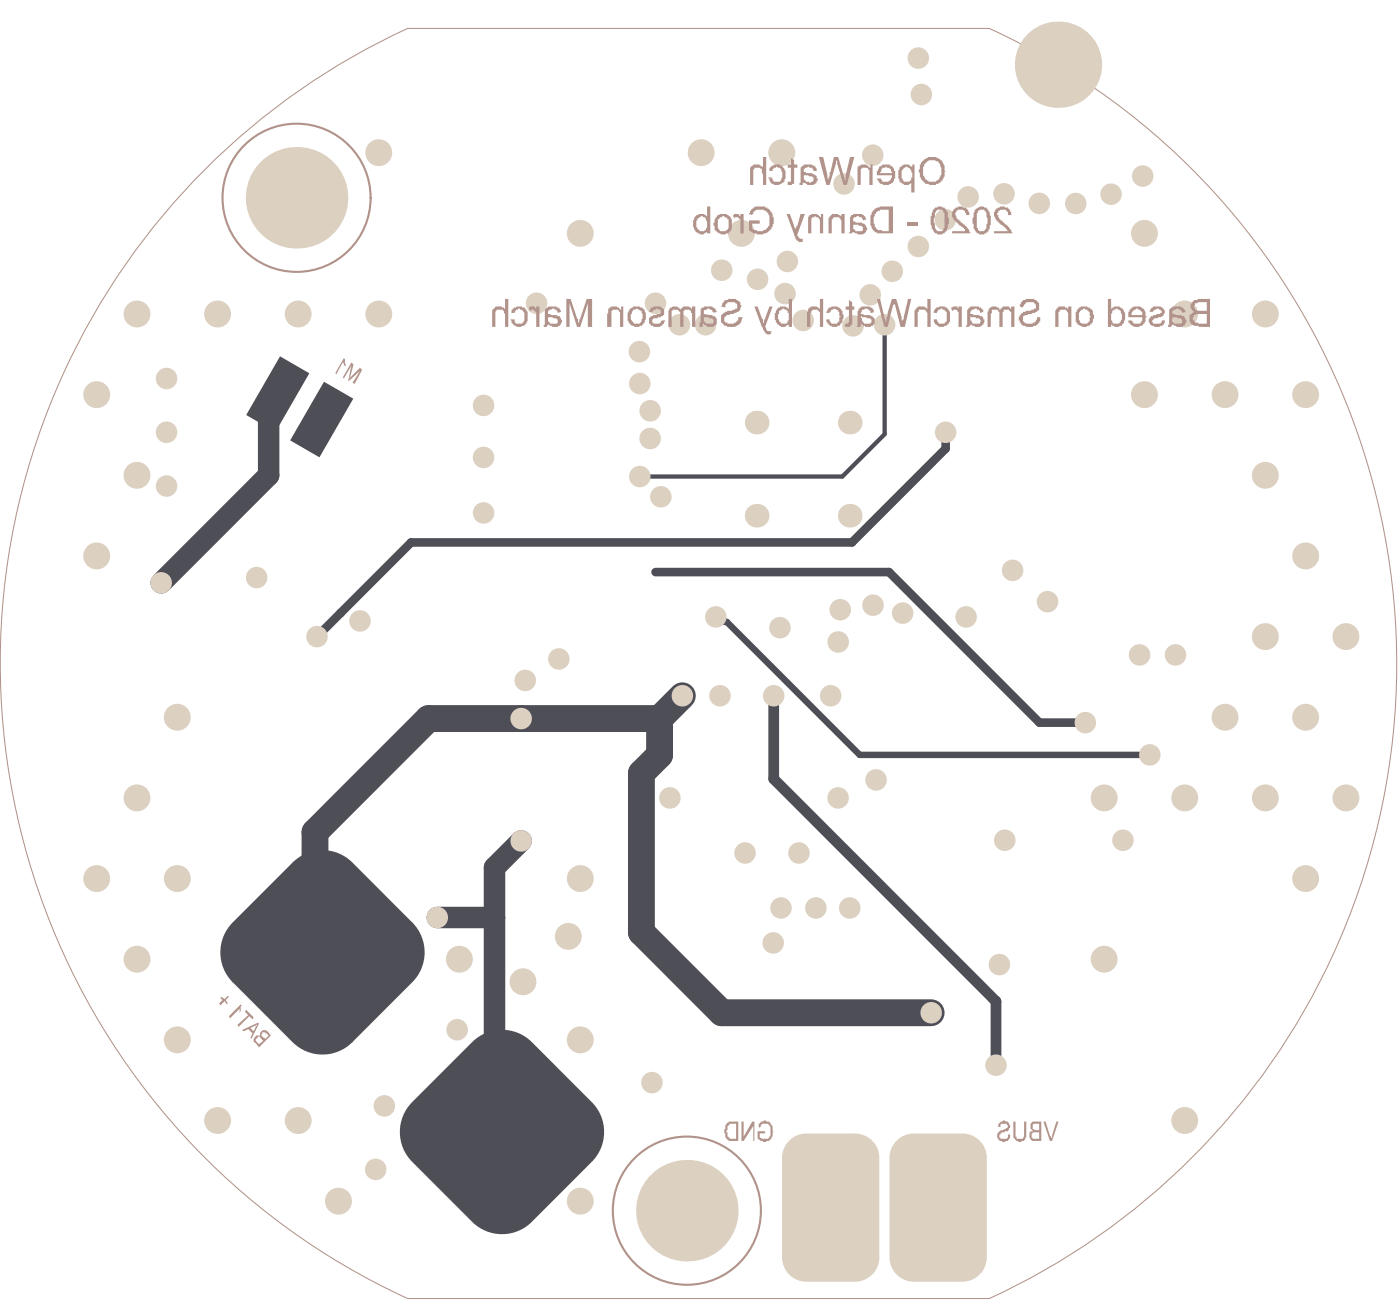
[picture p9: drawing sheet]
<svg xmlns="http://www.w3.org/2000/svg" width="110mm" height="102mm" viewBox="0 0 110 102" stroke-linecap="round" stroke-linejoin="round" font-family="sans-serif">
<path d="M32 2.2h45.8M32 2.2a54.9 54.9 0 0 0-32 49.9 54.9 54.9 0 0 0 32 49.9h45.8a54.9 54.9 0 0 0 32-49.9 54.9 54.9 0 0 0-32-49.9" fill="none" stroke="#b1938b" stroke-width=".08"/>
<g fill="none" stroke="#b1938b" stroke-width=".17">
<circle cx="23.3" cy="15.5" r="5.8"/>
<circle cx="54" cy="95.1" r="5.8"/>
</g>
<path d="M21.8 31l-.7 .7v5.6l-8.4 8.5M25.3 33l-.5 .5M34.4 72.1h4.5M41 66.1l-2.1 2.1v21.3" fill="none" stroke="#4e4e56" stroke-width="1.7"/>
<path d="M56.3 48.5h.3l.4 .4h.1l10.5 10.4h22.8" fill="none" stroke="#4e4e56" stroke-width=".51"/>
<path d="M74.3 34v1.3l-7.3 7.3h-34.7l-7.4 7.4M26.8 48.2h.1M51.5 45h18.4l11.8 11.8h3.6" fill="none" stroke="#4e4e56" stroke-width=".68"/>
<path d="M60.8 54.7v6.5l17.5 17.5v5" fill="none" stroke="#4e4e56" stroke-width=".84"/>
<path d="M69.6 25.5v8.6l-3.4 3.3h-15.9" fill="none" stroke="#4e4e56" stroke-width=".34"/>
<path d="M51.9 56.5v2.8l-1.5 1.5v12.5l6.3 6.3h16.5M51.9 56.5h-18.2l-8.9 8.9v10M53.6 54.7l-1.7 1.8" fill="none" stroke="#4e4e56" stroke-width="2.1"/>
<g fill="#dcd0c0">
<path d="M69.9 91h1.9zM70.5 89.6l.4-.3 .4-.2h.5v1.9h-1.9l.1-.5 .2-.5z"/>
<path d="M71.8 98.8v1.9zM69.9 98.8h1.9v1.9a1.91 1.91 0 0 1-1.9-1.9z"/>
<path d="M75.7 98.8h1.9zM75.7 98.8h1.9a1.91 1.91 0 0 1-1.9 1.9z"/>
<path d="M75.7 89.1v1.9zM75.7 89.1a1.91 1.91 0 0 1 1.9 1.9h-1.9z"/>
<path d="M61.5 91h1.9zM62 89.6l.4-.3 .5-.2h.5v1.9h-1.9v-.5l.2-.5z"/>
<path d="M63.4 98.8v1.9zM61.5 98.8h1.9v1.9a1.91 1.91 0 0 1-1.9-1.9z"/>
<path d="M67.2 98.8h1.9zM67.2 98.8h1.9a1.91 1.91 0 0 1-1.9 1.9z"/>
<path d="M67.2 89.1v1.9zM67.2 89.1a1.91 1.91 0 0 1 1.9 1.9h-1.9z"/>
<circle cx="30.2" cy="86.9" r=".85"/>
<circle cx="51.3" cy="85.1" r=".85"/>
<circle cx="29.5" cy="91.9" r=".85"/>
<circle cx="26.6" cy="94.4" r="1.06"/>
<circle cx="45.6" cy="94.4" r="1.06"/>
<circle cx="35.9" cy="80.9" r=".85"/>
<circle cx="43.9" cy="51.8" r=".85"/>
<circle cx="45.6" cy="81.7" r="1.06"/>
<circle cx="41.1" cy="77.1" r="1.06"/>
<circle cx="44.7" cy="73.6" r="1.06"/>
<circle cx="41" cy="56.5" r=".85"/>
<circle cx="73.2" cy="79.6" r=".85"/>
<circle cx="41" cy="66.1" r=".85"/>
<circle cx="34.4" cy="72.1" r=".85"/>
<circle cx="53.6" cy="54.7" r=".85"/>
<circle cx="79.6" cy="44.8" r=".85"/>
<circle cx="62.8" cy="67" r=".85"/>
<circle cx="61.4" cy="71.3" r=".85"/>
<circle cx="60.8" cy="74.1" r=".85"/>
<circle cx="64.1" cy="71.3" r=".85"/>
<circle cx="65.3" cy="54.7" r=".85"/>
<circle cx="58.6" cy="67" r=".85"/>
<circle cx="52.7" cy="62.7" r=".85"/>
<circle cx="66.8" cy="71.3" r=".85"/>
<circle cx="65.9" cy="62.7" r=".85"/>
<circle cx="82.4" cy="47.3" r=".85"/>
<circle cx="76" cy="48.5" r=".85"/>
<circle cx="89.6" cy="51.5" r=".85"/>
<circle cx="55.5" cy="25.5" r=".85"/>
<circle cx="53.4" cy="25.5" r=".85"/>
<circle cx="65.9" cy="50.4" r=".85"/>
<circle cx="56.3" cy="48.5" r=".85"/>
<circle cx="56.6" cy="54.7" r=".85"/>
<circle cx="68.6" cy="47.6" r=".85"/>
<circle cx="41.3" cy="53.5" r=".85"/>
<circle cx="68.9" cy="61.3" r=".85"/>
<circle cx="102.6" cy="31" r="1.06"/>
<circle cx="102.6" cy="43.7" r="1.06"/>
<circle cx="105.8" cy="50" r="1.06"/>
<circle cx="102.6" cy="56.4" r="1.06"/>
<circle cx="105.8" cy="62.7" r="1.06"/>
<circle cx="102.6" cy="69" r="1.06"/>
<circle cx="99.5" cy="24.7" r="1.06"/>
<circle cx="96.3" cy="31" r="1.06"/>
<circle cx="99.5" cy="37.3" r="1.06"/>
<circle cx="99.5" cy="50" r="1.06"/>
<circle cx="96.3" cy="56.4" r="1.06"/>
<circle cx="99.5" cy="62.7" r="1.06"/>
<circle cx="90" cy="18.3" r="1.06"/>
<circle cx="93.1" cy="24.7" r="1.06"/>
<circle cx="90" cy="31" r="1.06"/>
<circle cx="93.1" cy="62.7" r="1.06"/>
<circle cx="93.1" cy="88" r="1.06"/>
<circle cx="86.8" cy="62.7" r="1.06"/>
<circle cx="86.8" cy="75.4" r="1.06"/>
<circle cx="61.5" cy="12" r="1.06"/>
<circle cx="58.3" cy="18.3" r="1.06"/>
<circle cx="55.1" cy="12" r="1.06"/>
<circle cx="45.6" cy="18.3" r="1.06"/>
<circle cx="45.6" cy="69" r="1.06"/>
<circle cx="36.1" cy="75.4" r="1.06"/>
<circle cx="29.8" cy="12" r="1.06"/>
<circle cx="29.8" cy="24.7" r="1.06"/>
<circle cx="23.4" cy="24.7" r="1.06"/>
<circle cx="23.4" cy="88" r="1.06"/>
<circle cx="17.1" cy="24.7" r="1.06"/>
<circle cx="13.9" cy="56.4" r="1.06"/>
<circle cx="13.9" cy="69" r="1.06"/>
<circle cx="13.9" cy="81.7" r="1.06"/>
<circle cx="17.1" cy="88" r="1.06"/>
<circle cx="10.8" cy="24.7" r="1.06"/>
<circle cx="7.6" cy="31" r="1.06"/>
<circle cx="10.8" cy="37.3" r="1.06"/>
<circle cx="7.6" cy="43.7" r="1.06"/>
<circle cx="10.8" cy="62.7" r="1.06"/>
<circle cx="7.6" cy="69" r="1.06"/>
<circle cx="10.8" cy="75.4" r="1.06"/>
<circle cx="78.3" cy="83.7" r=".85"/>
<circle cx="72.2" cy="19.4" r=".85"/>
<circle cx="87.4" cy="15.3" r=".85"/>
<circle cx="84.6" cy="16" r=".85"/>
<circle cx="81.7" cy="16" r=".85"/>
<circle cx="78.9" cy="15.2" r=".85"/>
<circle cx="72.4" cy="7.4" r=".85"/>
<circle cx="72.2" cy="4.6" r=".85"/>
<circle cx="89.8" cy="13.8" r=".85"/>
<circle cx="63.1" cy="25.2" r=".85"/>
<circle cx="67.1" cy="25.6" r=".85"/>
<circle cx="68.6" cy="12.2" r=".85"/>
<circle cx="74.3" cy="17.3" r=".85"/>
<circle cx="76.1" cy="15.5" r=".85"/>
<circle cx="66.4" cy="14.5" r=".85"/>
<circle cx="61.9" cy="20.5" r=".85"/>
<circle cx="61.7" cy="23.1" r=".85"/>
<circle cx="68.4" cy="23.2" r=".85"/>
<circle cx="70.1" cy="21.3" r=".85"/>
<circle cx="59.6" cy="21.9" r=".85"/>
<circle cx="56.7" cy="21.2" r=".85"/>
<circle cx="78.6" cy="75.8" r=".85"/>
<circle cx="60.8" cy="54.7" r=".85"/>
<circle cx="88.3" cy="66" r=".85"/>
<circle cx="79" cy="66" r=".85"/>
<circle cx="66.1" cy="47.9" r=".85"/>
<circle cx="61.3" cy="49.3" r=".85"/>
<circle cx="24.9" cy="50" r=".85"/>
<circle cx="52" cy="39" r=".85"/>
<circle cx="51.1" cy="34.5" r=".85"/>
<circle cx="50.3" cy="37.4" r=".85"/>
<circle cx="74.3" cy="34" r=".85"/>
<circle cx="12.7" cy="45.8" r=".85"/>
<circle cx="85.3" cy="56.8" r=".85"/>
<circle cx="42.2" cy="23.8" r=".85"/>
<circle cx="28.3" cy="48.8" r=".85"/>
<circle cx="20.2" cy="45.4" r=".85"/>
<circle cx="90.4" cy="59.3" r=".85"/>
<circle cx="92.4" cy="51.5" r=".85"/>
<circle cx="69.5" cy="25.5" r=".85"/>
<circle cx="71" cy="48.2" r=".85"/>
<circle cx="13.1" cy="29.7" r=".85"/>
<circle cx="13.1" cy="34" r=".85"/>
<circle cx="13.1" cy="38.2" r=".85"/>
<circle cx="51.5" cy="23.8" r=".85"/>
<circle cx="38" cy="40.3" r=".85"/>
<circle cx="38" cy="35.9" r=".85"/>
<circle cx="38" cy="31.9" r=".85"/>
<circle cx="50.3" cy="27.6" r=".85"/>
<circle cx="51.1" cy="32.3" r=".85"/>
<circle cx="50.3" cy="30.1" r=".85"/>
<circle cx="23.3" cy="15.5" r="4"/>
<circle cx="59.5" cy="40.5" r=".93"/>
<circle cx="59.5" cy="33.2" r=".93"/>
<circle cx="66.8" cy="40.5" r=".93"/>
<circle cx="66.8" cy="33.2" r=".93"/>
<circle cx="83.2" cy="5.1" r="3.4"/>
<circle cx="54" cy="95.1" r="4"/>
</g>
<g fill="#dcd0c0">
<path d="M71.8 89.1h3.9l1.9 1.9v7.8l-1.9 1.9h-3.9l-1.9-1.9v-7.8z" fill-rule="evenodd"/>
<path d="M63.4 89.1h3.8l1.9 1.9v7.8l-1.9 1.9h-3.8l-1.9-1.9v-7.8z" fill-rule="evenodd"/>
</g>
<g fill="#4e4e56">
<path d="M23 67.8h4.7l4.7 4.7v4.7l-4.7 4.7h-4.7l-4.7-4.7v-4.7z" fill-rule="evenodd"/>
<path d="M22 28l2.3 1.3-2.6 4.6-2.3-1.3z" fill-rule="evenodd"/>
<path d="M25.5 30l2.3 1.3-2.7 4.6-2.3-1.3z" fill-rule="evenodd"/>
<path d="M32.4 86.6l4.7-4.7h4.7l4.7 4.7v4.7l-4.7 4.7h-4.7l-4.7-4.7z" fill-rule="evenodd"/>
</g>
<g fill="#4e4e56">
<path d="M23 67.8l2.4 2.3zM23 67.8a3.3 3.3 0 0 1 4.7 0l-2.3 2.3z"/>
<path d="M20.6 74.8l-2.3 2.4zM18.3 72.5l2.3 2.3-2.3 2.4a3.3 3.3 0 0 1 0-4.7z"/>
<path d="M25.4 79.5l2.3 2.4zM25.4 79.5l2.3 2.4a3.3 3.3 0 0 1-4.7 0z"/>
<path d="M32.4 72.5l-2.3 2.3zM32.4 72.5a3.3 3.3 0 0 1 0 4.7l-2.3-2.4z"/>
<path d="M37.1 81.9l2.4 2.3zM37.1 81.9a3.3 3.3 0 0 1 4.7 0l-2.3 2.3z"/>
<path d="M34.8 88.9l-2.4 2.4zM32.4 86.6l2.4 2.3-2.4 2.4a3.3 3.3 0 0 1 0-4.7z"/>
<path d="M39.5 93.6l2.3 2.4zM39.5 93.6l2.3 2.4a3.3 3.3 0 0 1-4.7 0z"/>
<path d="M46.5 86.6l-2.3 2.3zM46.5 86.6a3.3 3.3 0 0 1 0 4.7l-2.3-2.4z"/>
</g>
<g fill="#b1938b">
<path d="M27.6 28.5l.2 .1-.3 1.1 .8-.8 .2 .2-.6 1.1-.2-.1 .6-.9-.9 .7 .2-1.2-.6 1z"/>
<path d="M27 28.1l.2 .5-.1 .2-.1-.3-.6 .9v-.1z"/>
<path d="M19.3 79.3l.6 .6v.2l-.3-.3-.8 .9-.1-.2 .8-.7-.2-.3z"/>
<path d="M18.9 78.9l.1 .1-.2 .6v-.3l-.7 .7-.1-.2z"/>
<path d="M17.4 78.3l.3 .2 .2-.3 .1 .1-.3 .3 .2 .2-.1 .1-.1-.2-.4 .3-.1-.2 .3-.2-.2-.2z"/>
<path d="M59.8 88.1a.64 .64 0 0 1 .9 .5 .86 .86 0 0 1-.3 1l-.4 .1v-.1h-.4v-.1v-.6h.6v.2h-.5v.3l.3 .1a.45 .45 0 0 0 .6-.3v-.2a.47 .47 0 0 0-.4-.7h-.3l-.2 .3h-.1v-.3z"/>
<path d="M58.3 88.1h.2v1.2l.6-1.2h.2v1.5h-.1v-1.1l-.7 1.1h-.2z"/>
<path d="M82 88.1h.2l.4 1.4 .4-1.4h.2l-.5 1.5h-.2z"/>
<path d="M79.7 88.1h.1v1.2l.2 .2a.34 .34 0 0 0 .4 0 .34 .34 0 0 0 .1-.4v-1h.2v1.1a.51 .51 0 0 1-.5 .5 .51 .51 0 0 1-.5-.5z"/>
<path d="M78.6 88.2l.1-.1a.33 .33 0 0 1 .5 .1l.2 .2v.2h-.1l-.1 .3h-.2l-.1 .1a.32 .32 0 0 0-.3 .4l.1 .1a.34 .34 0 0 0 .5-.3v-.1h.2v.1a.32 .32 0 0 1-.3 .4l-.1 .1a.5 .5 0 0 1-.5-.2 .5 .5 0 0 1 .1-.6l.1-.1h.2v-.1a.26 .26 0 0 0 .3-.1 .26 .26 0 0 0 0-.3 .34 .34 0 0 0-.5 .3h-.2v-.3z"/>
<path d="M90.6 24.2a.67 .67 0 0 1 1 .3 .43 .43 0 0 1-.5 .4l-.4 .2a.25 .25 0 0 0 0 .3 .25 .25 0 0 0 .3 0h.2l.1-.2h.3a.32 .32 0 0 1-.4 .4v.1h-.5v-.1a.45 .45 0 0 1-.4-.5l.2-.3 .8-.2a.34 .34 0 0 0-.5-.3l-.1 .2h-.3v-.2z"/>
<path d="M83.1 24.2l.1-.1h.5l.3 .2v-.2h.2v1.6h-.2v-.9a.39 .39 0 0 0-.3-.5 .39 .39 0 0 0-.5 .4v1h-.2v-1.3z"/>
<path d="M80.3 23.7a1.06 1.06 0 0 1 1.4 .1v.2a.34 .34 0 0 1-.3 .5l-.7 .3a.28 .28 0 0 0-.3 .2 .28 .28 0 0 0 .1 .3 .63 .63 0 0 0 .7 .1v-.1a.32 .32 0 0 0 .3-.4h.3v.2a.75 .75 0 0 1-.9 .6 .73 .73 0 0 1-.8-.8l.1-.1a.44 .44 0 0 1 .4-.3l.1-.1a.55 .55 0 0 0 .6-.1h.1a.24 .24 0 0 0 0-.3 .24 .24 0 0 0-.1-.2v-.1h-.2a.38 .38 0 0 0-.5 .2h-.1l-.1 .3-.2-.1v-.2h.1z"/>
<path d="M77.8 24.2h.1a.45 .45 0 0 1 .7 .1h.1a.43 .43 0 0 1 .6-.2l.2 .2v-.2h.3v1.6h-.3v-1a.32 .32 0 0 0-.4-.4h-.2v.2h-.1v1.2h-.2v-1a.35 .35 0 0 0-.5-.4h-.1v.3l-.1 .1v1h-.3v-1.2z"/>
<path d="M74.8 24.2h.1a.28 .28 0 0 1 .3-.1 .28 .28 0 0 1 .2 .2v-.2h.2v1.6h-.2v-1a.32 .32 0 0 0-.5-.4v.1z"/>
<path d="M73.5 24.3a.77 .77 0 0 1 1.2 .2v.2a.78 .78 0 0 1-.6 1h-.3v-.1a.45 .45 0 0 1-.4-.5h.3a.35 .35 0 0 0 .5 .3l.1-.1a.43 .43 0 0 0 .1-.5v-.1a.3 .3 0 0 0-.3-.4 .44 .44 0 0 0-.4 .3h-.3z"/>
<path d="M72.2 24.1a.55 .55 0 0 1 .6 .2h.1v-.8h.3v2.2h-.3v-.9a.34 .34 0 0 0-.4-.5h-.3v.2v1.2h-.3v-1.3z"/>
<path d="M68.9 23.5h.3l.4 1.8 .5-1.8h.4l.5 1.8 .4-1.8h.2l-.5 2.2h-.3l-.5-2-.5 2h-.3z"/>
<path d="M66.7 23.6l.3 .1v.4h.2v.2h-.2v1a.32 .32 0 0 1-.4 .4l-.2-.1 .1-.2 .2-.1v-1h-.2v-.2h.2z"/>
<path d="M65.1 24.2l.4-.1a.53 .53 0 0 1 .7 .3l.1 .6-.1 .1v.2l-.1 .1a.58 .58 0 0 1-1-.1l-.1-.2h.2a.35 .35 0 0 0 .5 .3l.3-.1v-.4h.1l-.1-.2a.38 .38 0 0 0-.3-.4 .38 .38 0 0 0-.4 .1l-.1 .2h-.2z"/>
<path d="M63.6 24.2l.2-.1a.55 .55 0 0 1 .6 .2h.1v-.8h.2v2.2h-.2v-1a.32 .32 0 0 0-.5-.4h-.1l-.1 .3h-.1v1.1h-.3v-1.2h.1v-.2z"/>
<path d="M59.3 24.1h.3l.4 1v.2h.1v-.2h.1l.3-1h.2l-.5 1.6 .1 .3h.4l-.1 .3a.45 .45 0 0 1-.5-.4h-.1z"/>
<path d="M56.9 23.7l.2-.1a.79 .79 0 0 1 1.1 .2v.2h.1l-.1 .2a.43 .43 0 0 1-.5 .4v.1h-.3l-.1 .1a.32 .32 0 0 0-.4 .4v.1a.73 .73 0 0 0 1.1-.2v-.2h.4v.1a.91 .91 0 0 1-1.2 .7l-.2-.1a.63 .63 0 0 1-.1-1l.3-.2a.55 .55 0 0 0 .6-.1h.2a.39 .39 0 0 0-.1-.5 .39 .39 0 0 0-.5-.1 .32 .32 0 0 0-.4 .5l-.3-.1z"/>
<path d="M52.7 24.2h.1a.42 .42 0 0 1 .7 .1 .55 .55 0 0 1 .9 0v-.2h.3v1.6h-.3v-1.1l-.1-.1a.38 .38 0 0 0-.5-.2l-.1 .1v1.3h-.2v-1a.32 .32 0 0 0-.4-.4l-.3 .1v1.3h-.3v-1.3z"/>
<path d="M51.2 24.2h.1a.57 .57 0 0 1 .6-.1 .57 .57 0 0 1 .3 .6l-.2 .2-.5 .1a.23 .23 0 0 0-.2 .3 .23 .23 0 0 0 .3 .1h.3l.1-.2h.3l-.1 .1a.57 .57 0 0 1-.9 .3 .46 .46 0 0 1-.2-.6 .46 .46 0 0 1 .5-.2v-.1h.3l.1-.1v-.3h-.4h-.2l-.1 .2h-.3z"/>
<path d="M47.8 24.3h.1a.48 .48 0 0 1 .7-.1l.2 .1v-.2h.2v1.6h-.3v-1a.35 .35 0 0 0-.5-.4l-.1 .1v1.3h-.4z"/>
<path d="M44.5 23.5h.4l.6 1.6v.2v-.2h.1l.5-1.6h.5v2.2h-.4v-1.9l-.6 1.9h-.2l-.6-1.9v1.9h-.3z"/>
<path d="M41.6 24.2a.36 .36 0 0 1 .6 .1v-.2h.2v1.6h-.2v-1a.32 .32 0 0 0-.5-.4v.1z"/>
<path d="M40.4 24.2h.2a.63 .63 0 0 1 .9 .6 .74 .74 0 0 1-.6 .9h-.1a.55 .55 0 0 1-.6-.5l-.1-.1h.4v.2a.43 .43 0 0 0 .6 .1v-.1a.63 .63 0 0 0 .1-.6l-.1-.3-.2-.1a.44 .44 0 0 0-.4 .3h-.3v-.3z"/>
<path d="M38.9 24.2v-.1h.6v.1l.2 .1v-.8h.3v2.2h-.3v-1l-.1-.2a.43 .43 0 0 0-.6-.2l-.1 .2v1.2h-.2v-1.4z"/>
<path d="M78.2 16.5l.5-.3h.3l.1 .1a.3 .3 0 0 1 .3 .3h.1v.3h-.3v-.1a.32 .32 0 0 0-.4-.3h-.1a.44 .44 0 0 0-.3 .4h.1l.1 .3 .7 .6 .3 .5h-1.5v-.1h1.1l-.6-.7a.86 .86 0 0 1-.4-1z"/>
<path d="M75 16.4h.1a.55 .55 0 0 1 .6-.2l.1 .1a.3 .3 0 0 1 .3 .3h.1v.3h-.2a.42 .42 0 0 0-.5-.4h-.1a.3 .3 0 0 0-.3 .1 .3 .3 0 0 0 .1 .4v.2l.2 .1 .6 .5 .3 .5h-1.4v-.1h1v-.2l-.5-.3-.1-.2a.76 .76 0 0 1-.4-1z"/>
<path d="M71.3 17.5h.9v.2h-.9z"/>
<path d="M65.3 16.9l.1-.1h.5l.3 .3v-.3h.2v1.5h-.2v-.8a.34 .34 0 0 0-.5-.4v-.1v.1h-.1l-.2 .1v1.1h-.3v-1.1z"/>
<path d="M63.6 16.9h.2v-.1a.51 .51 0 0 1 .7 .3v-.3h.2v1.5h-.2v-1.1l-.2-.1h-.2v-.1l-.3 .2v1.1h-.3v-1.2z"/>
<path d="M61.8 16.8h.3l.4 1.3 .4-1.3h.4l-.6 1.6 .2 .4h.2v.2h-.2a.42 .42 0 0 1-.4-.4z"/>
<path d="M59.2 16.3a1.17 1.17 0 0 1 1.4 .3l.1 .1a1.11 1.11 0 0 1 0 1.2 1.11 1.11 0 0 1-1.1 .5l-.1-.1h-.3l-.3-.2v-.8h.8v.3h-.6v.4l.4 .1a.78 .78 0 0 0 .8-.2 .78 .78 0 0 0 .2-.8v-.2h-.1a.3 .3 0 0 0-.3-.3v-.1h-.2a.47 .47 0 0 0-.7 .3l-.1 .1-.2-.1 .1-.2z"/>
<path d="M57.7 16.8a.34 .34 0 0 1 .5 .3v-.3h.3v1.5h-.3v-.9a.32 .32 0 0 0-.4-.3l-.1 .1-.1-.3z"/>
<path d="M67.4 13.1l.3-.1v-.1a.51 .51 0 0 1 .6 .3h.1v-.3h.2v1.6h-.3v-1a.35 .35 0 0 0-.5-.3l-.1 .1v1.2h-.3z"/>
<path d="M64.4 12.3h.3l.4 1.9 .1-.7h.1l.3-1.2h.3l.5 1.6v.3l.1-.1v-.3l.3-1.5h.4l-.6 2.2h-.3l-.6-1.9v.2l-.5 1.7h-.2z"/>
<path d="M62.2 12.4l.2 .2v.3h.3v.3h-.3v1.2l-.5 .1v-.2h.3v-1.1h-.3v-.3h.3z"/>
<path d="M60.6 13.1l.2-.1v-.1a.73 .73 0 0 1 1 .8 .55 .55 0 0 1-.2 .6 .6 .6 0 0 1-.6 .2 .6 .6 0 0 1-.5-.5l-.1-.1h.3v.2a.43 .43 0 0 0 .6 .2v-.1a.63 .63 0 0 0 .2-.7l-.1-.2-.3-.2-.4 .2v.1h-.2v-.2z"/>
<path d="M59.2 12.9h.1a.55 .55 0 0 1 .6 .2h.1v-.8h.2v2.2h-.2v-.8l-.1-.3a.34 .34 0 0 0-.5-.2l-.2 .2v1.1h-.2v-1.3z"/>
<path d="M20.6 81.1h.3l.2 .3-.2 .2-.4-.2zM20.3 81.5h.1l.3 .3-.3 .2-.3-.2v-.2zM20.1 81.4v.1a.27 .27 0 0 0-.2 .2 .27 .27 0 0 0 .2 .3l.3 .3 .9-.9-.3-.4a.24 .24 0 0 0-.3-.1 .24 .24 0 0 0-.2 .2h-.1v.3z"/>
<path d="M19.7 80.8l.4-.2 .2-.2-.2 .2-.2 .4zM19 80.9l.2 .1 .3-.1 .4 .3-.2 .3 .1 .1 .6-1.2h-.1z"/>
<path d="M57.3 88.4l.1-.1h.5v1.2h-.4a.32 .32 0 0 1-.3-.4l-.1-.3h.1v-.3zM57.3 88.1l-.3 .3v.3h-.1l.1 .5a.43 .43 0 0 0 .5 .4h.5v-1.5z"/>
<path d="M81.3 88.3h.4v.5h-.3a.28 .28 0 0 1-.2-.2 .28 .28 0 0 1 .1-.3zM81.1 89.1l.1-.1h.5v.5h-.5l-.1-.1zM81.1 88.2l-.1 .1a.38 .38 0 0 0 .2 .5l-.1 .1a.36 .36 0 0 0-.1 .6l.1 .1h.8v-1.5h-.7z"/>
<path d="M93.9 23.8l.3-.1h.7v.7h-.7a.44 .44 0 0 1-.3-.4zM93.9 24.8h.1v-.1h.9v.7h-.7l-.1-.1a.34 .34 0 0 1-.2-.5zM93.8 23.7l-.1 .1a.45 .45 0 0 0 .2 .7 .55 .55 0 0 0-.4 .5 .55 .55 0 0 0 .3 .5l.5 .2h.8v-2.2h-.9z"/>
<path d="M92.2 24.8v.1l.6 .1a.23 .23 0 0 1 .1 .3 .23 .23 0 0 1-.3 .1h-.1a.32 .32 0 0 1-.3-.4zM92.1 24.2l-.2 .1v1.2h-.1v.2h.3l.1-.3 .1 .1a.57 .57 0 0 0 .6 .2 .57 .57 0 0 0 .4-.5l-.1-.1a.48 .48 0 0 0-.6-.3l-.4-.1v-.3h.1a.34 .34 0 0 1 .5 0l.1 .2 .3-.1-.1-.2-.3-.1v-.1h-.6z"/>
<path d="M89 24.4l.3-.1h.2a.32 .32 0 0 1 .3 .5h-.8zM88.9 24.3l-.1 .2h-.1v.4h1.1a.44 .44 0 0 1-.3 .6 .44 .44 0 0 1-.5-.3h-.3v.1a.71 .71 0 0 0 .8 .4 .71 .71 0 0 0 .6-.8v-.1a.63 .63 0 0 0-.8-.7h-.2z"/>
<path d="M87.1 23.5v2.2h.3v-.3a.55 .55 0 0 0 .6 .3 .55 .55 0 0 0 .4-.5l.1-.1a.76 .76 0 0 0-.7-1h-.2l-.2 .2v-.8zM87.5 24.3h.2a.62 .62 0 0 1 .5 .5 .62 .62 0 0 1-.3 .6h-.4a.97 .97 0 0 1 0-1.1z"/>
<path d="M84.9 24.4l.3-.1h.1a.32 .32 0 0 1 .4 .5h.1l-.1 .3a.32 .32 0 0 1-.5 .3 .45 .45 0 0 1-.4-.5zM84.7 24.3a1.27 1.27 0 0 0 0 1.2h.1a.62 .62 0 0 0 .8 .1 .76 .76 0 0 0 .3-1 .42 .42 0 0 0-.4-.4l-.1-.1a.55 .55 0 0 0-.6 .2z"/>
<path d="M76.3 24.8l.1 .1h.3v.1h.3l.1 .2v.2h-.2a.34 .34 0 0 1-.5-.2h-.1zM76.3 24.1l-.3 .2v1.2v.2h.2l.1-.3a.66 .66 0 0 0 1.1-.1v-.2l-.2-.2a.63 .63 0 0 0-.7-.1l-.2-.1v-.1a.45 .45 0 0 1 .5-.3l.3 .1v.2l.2-.1a.3 .3 0 0 0-.3-.3v-.1z"/>
<path d="M67.7 24.8l.1 .1 .5 .1a.23 .23 0 0 1 .2 .3 .23 .23 0 0 1-.3 .1h-.1a.32 .32 0 0 1-.3-.4zM67.6 24.2l-.1 .2h-.1v1.2l-.1 .1h.4v-.3l.1 .1a.65 .65 0 0 0 1-.2v-.1a.3 .3 0 0 0-.4-.4h-.1a.55 .55 0 0 1-.6-.2 .39 .39 0 0 1 .6-.3l.1 .1v.2l.4-.1h-.1a.46 .46 0 0 0-.6-.4z"/>
<path d="M61.3 24.4a.45 .45 0 0 1 .4-.1 .45 .45 0 0 1 .3 .5v.3a.39 .39 0 0 1-.3 .3 .39 .39 0 0 1-.4-.2l-.1-.1zM61.1 24.3a1.07 1.07 0 0 0 .1 1.2l.1 .1a.4 .4 0 0 0 .6-.1l.1-.1v.3h.3v-2.2h-.3v.8h-.1a.55 .55 0 0 0-.6-.2v.1z"/>
<path d="M55.3 24.8v.1l.6 .1a.23 .23 0 0 1 .2 .3 .23 .23 0 0 1-.3 .1h-.1a.32 .32 0 0 1-.4-.4zM55.1 24.3v1h-.1v.4h.3v-.3l.1 .1a.63 .63 0 0 0 .7 .2v-.1a.39 .39 0 0 0 .3-.4 .39 .39 0 0 0-.4-.4h-.1a.55 .55 0 0 1-.6-.2v-.2l.2-.1a.45 .45 0 0 1 .6 .3l.3-.1-.1-.2h-.1a.96 .96 0 0 0-.9-.2v.1z"/>
<path d="M49.8 24.3h.1a.34 .34 0 0 1 .5 .3l.1 .2a.66 .66 0 0 1-.3 .6h-.4v-.1a.55 .55 0 0 1-.2-.6h.1zM49.5 24.3a1.05 1.05 0 0 0 .2 1.3l.2 .1a.76 .76 0 0 0 .9-.9v-.2a.81 .81 0 0 0-1-.5v.1z"/>
<path d="M43.1 24.8v.1l.6 .1a.23 .23 0 0 1 .1 .3 .23 .23 0 0 1-.3 .1h-.1a.32 .32 0 0 1-.3-.4zM43.1 24.1l-.3 .2v1.2h-.1v.2h.3l.1-.3 .1 .1a.57 .57 0 0 0 .6 .2 .57 .57 0 0 0 .4-.5l-.1-.1a.48 .48 0 0 0-.6-.3l-.4-.1v-.3h.1a.34 .34 0 0 1 .6 0v.2l.3-.1-.1-.2-.2-.1v-.1z"/>
<path d="M76.9 16.6h.1a.36 .36 0 0 1 .6 .1v.4v.1v.4a.58 .58 0 0 1-.3 .6h-.3l-.1-.3h-.1v-1.2h.1zM76.7 16.4v.1a.55 .55 0 0 0-.2 .6v.1a1.82 1.82 0 0 0 .3 1.1h.2v.1h.4v-.1a.3 .3 0 0 0 .3-.3l.1-.1a1.79 1.79 0 0 0-.1-1.3l-.1-.2a.51 .51 0 0 0-.8 0z"/>
<path d="M73.7 16.5a.34 .34 0 0 1 .5 .2h.1v1.2l-.1 .1a.38 .38 0 0 1-.5 .2l-.2-.3v-.3l-.1-.1 .1-.8zM73.5 16.3a1.85 1.85 0 0 0-.3 1.2v.5h.1l.2 .3h.2v.1h.4v-.1a.3 .3 0 0 0 .3-.3l.2-.4v-.4l-.1-.1a.55 .55 0 0 0-.2-.6v-.1a.48 .48 0 0 0-.7-.1z"/>
<path d="M68.9 16.6h.3v-.1h.7v1.7h-.5l-.1-.1a.44 .44 0 0 1-.5-.5h-.1v-.2a.55 .55 0 0 1 .2-.6zM68.7 16.5a1.54 1.54 0 0 0 0 1.7l.2 .1h1.3v-2.1h-1z"/>
<path d="M67.1 17.6v.1h.6a.23 .23 0 0 1 .1 .4 .23 .23 0 0 1-.3 .1h-.1a.32 .32 0 0 1-.3-.5zM66.9 16.9l-.1 .2v1.2h-.1h.3l.1-.1a.63 .63 0 0 0 1 0l.1-.1a.74 .74 0 0 0-1-.6v-.1h-.1v-.2l.1-.1a.33 .33 0 0 1 .6 .1v.1l.3-.1-.1-.2h-.1a.63 .63 0 0 0-.7-.2z"/>
<path d="M56.5 17.2l.3-.1v-.1h.1v.1a.32 .32 0 0 1 .4 .4 .51 .51 0 0 1-.6 .7l-.1-.1a.63 .63 0 0 1-.2-.7zM56.4 17l-.2 .2v.3h-.1l.1 .5a.7 .7 0 0 0 .8 .4 .7 .7 0 0 0 .5-.7 .73 .73 0 0 0-.1-.7 .73 .73 0 0 0-.8-.2z"/>
<path d="M54.8 17.2l.3-.1v-.1a.67 .67 0 0 1 .5 .9h-.1a.28 .28 0 0 1-.2 .3 .28 .28 0 0 1-.3-.1l-.1-.1a.63 .63 0 0 1-.2-.7h.1zM54.7 17a.92 .92 0 0 0 .2 1.3l.1 .1h.3l.3-.2v.1h.2v-2.1h-.2v.8h-.1a.55 .55 0 0 0-.6-.2v.1z"/>
<path d="M73 12.6h.2a.55 .55 0 0 1 .6 .2 1.1 1.1 0 0 1 0 1.2v.1a.72 .72 0 0 1-1.1-.1 1.05 1.05 0 0 1 .2-1.3zM72.6 12.6a1.54 1.54 0 0 0-.3 1.3h.1v.2l.3 .3a1.27 1.27 0 0 0 1.2 0v-.1a1.04 1.04 0 0 0 .4-1.1 .66 .66 0 0 0-.4-.6l-.1-.1a1.05 1.05 0 0 0-1.2 .1z"/>
<path d="M70.8 13.1l-.1 .1a1.45 1.45 0 0 0 .1 1.2h.1a.51 .51 0 0 0 .7 0v.7h.3v-2.2h-.2v.3l-.1-.1a.61 .61 0 0 0-.8 0zM71 13.3l.1-.1a.34 .34 0 0 1 .4 0 .34 .34 0 0 1 .1 .3l.1 .1v.3h-.1a.34 .34 0 0 1-.1 .4 .34 .34 0 0 1-.4 0l-.2-.3v-.6z"/>
<path d="M69.4 13.2h.2l.1-.1v.1l.3 .1 .1 .3h-.9zM69.1 13.1l-.1 .3h-.1v.4h1.2a.46 .46 0 0 1-.6 .5h-.1l-.1-.3h-.4a.74 .74 0 0 0 .7 .6 .74 .74 0 0 0 .7-.4v-.1a.85 .85 0 0 0-.3-1.1l-.2-.1a.55 .55 0 0 0-.6 .2z"/>
<path d="M63.2 13.7v.1l.6 .1a.22 .22 0 0 1 .2 .2 .22 .22 0 0 1-.2 .2l-.1 .1-.2-.1a.32 .32 0 0 1-.3-.4zM63.2 12.9l-.3 .3v1.2v.1h.2l.1-.2a.6 .6 0 0 0 .6 .2 .6 .6 0 0 0 .5-.5l-.4-.4h-.5v-.1h-.2v-.2l.4-.2v.1h.3l.1 .2h.2a.32 .32 0 0 0-.3-.4v-.1z"/>
</g>
</svg>
